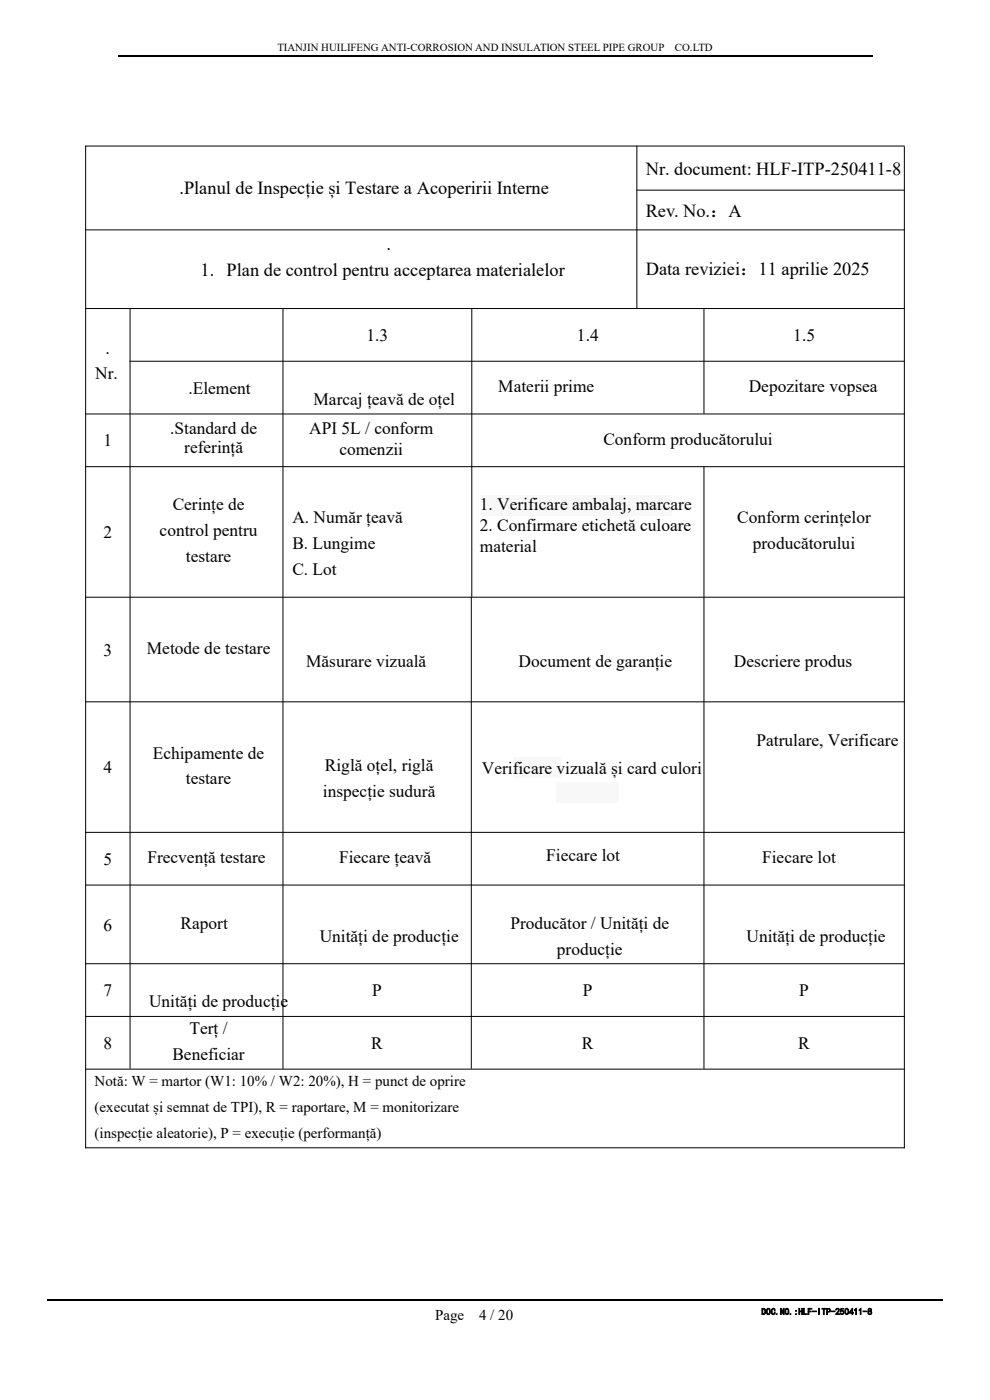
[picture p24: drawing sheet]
<svg xmlns="http://www.w3.org/2000/svg" width="210mm" height="297mm" viewBox="0 0 210 297" stroke-linecap="round" stroke-linejoin="round" font-family="sans-serif">
<defs><g id="words">
<g font-size="3.9">
<text x="38.1" y="41.3">.Planul de Inspecție și Testare a Acoperirii Interne</text>
<text x="137" y="37.1">Nr. document: HLF-ITP-250411-8</text>
<text x="137" y="45.9">Rev. No.：A</text>
<text x="82" y="53">.</text>
<text x="42.6" y="58.5">1. Plan de control pentru acceptarea materialelor</text>
<text x="137" y="58.4">Data reviziei：11 aprilie 2025</text>
</g>
<g font-size="3.7">
<text x="22.4" y="75.2">.</text>
<text x="77.7" y="72.4">1.3</text>
<text x="122.4" y="72.4">1.4</text>
<text x="168.3" y="72.4">1.5</text>
<text x="20.2" y="80.3">Nr.</text>
<text x="40" y="83.5">.Element</text>
<text x="105.7" y="83.1">Materii prime</text>
<text x="158.8" y="83.1">Depozitare vopsea</text>
<text x="66.5" y="85.9">Marcaj țeavă de oțel</text>
<text x="21.9" y="94.7">1</text>
<text x="36.1" y="92">.Standard de</text>
<text x="65.6" y="92.1">API 5L / conform</text>
<text x="128" y="94.3">Conform producătorului</text>
<text x="39.1" y="96">referință</text>
<text x="72" y="96.5">comenzii</text>
<text x="33.9" y="113.8">control pentru</text>
<text x="36.6" y="108.3">Cerințe de</text>
<text x="62" y="111">A. Număr țeavă</text>
<text x="101.8" y="108.3">1. Verificare ambalaj, marcare</text>
<text x="101.8" y="112.7">2. Confirmare etichetă culoare</text>
<text x="156.4" y="111">Conform cerințelor</text>
<text x="21.9" y="114.2">2</text>
<text x="39.4" y="119.3">testare</text>
<text x="62" y="116.5">B. Lungime</text>
<text x="101.8" y="117.1">material</text>
<text x="159.7" y="116.5">producătorului</text>
<text x="62" y="122">C. Lot</text>
<text x="21.9" y="139.1">3</text>
<text x="31.2" y="138.7">Metode de testare</text>
<text x="64.9" y="141.5">Măsurare vizuală</text>
<text x="110" y="141.5">Document de garanție</text>
<text x="155.7" y="141.5">Descriere produs</text>
<text x="32.4" y="160.9">Echipamente de</text>
<text x="160.5" y="158.2">Patrulare, Verificare</text>
<text x="21.9" y="164.1">4</text>
<text x="39.4" y="166.4">testare</text>
<text x="68.9" y="163.7">Riglă oțel, riglă</text>
<text x="102.2" y="164.1">Verificare vizuală și card culori</text>
<text x="68.5" y="169.2">inspecție sudură</text>
<text x="21.9" y="183.5">5</text>
<text x="31.3" y="183">Frecvență testare</text>
<text x="71.9" y="183.2">Fiecare țeavă</text>
<text x="115.9" y="182.7">Fiecare lot</text>
<text x="161.7" y="183.1">Fiecare lot</text>
<text x="21.9" y="197.4">6</text>
<text x="38.3" y="197">Raport</text>
<text x="108.3" y="197">Producător / Unități de</text>
<text x="67.8" y="199.8">Unități de producție</text>
<text x="118.1" y="202.5">producție</text>
<text x="158.4" y="199.8">Unități de producție</text>
<text x="21.9" y="211.3">7</text>
<text x="31.6" y="213.7">Unități de producție</text>
<text x="79" y="211.3">P</text>
<text x="123.6" y="211.3">P</text>
<text x="169.5" y="211.3">P</text>
<text x="40.2" y="219.4">Terț /</text>
<text x="21.9" y="222.6">8</text>
<text x="36.6" y="224.9">Beneficiar</text>
<text x="78.7" y="222.6">R</text>
<text x="123.4" y="222.6">R</text>
<text x="169.3" y="222.6">R</text>
</g>
<g font-size="3.2">
<text x="20.1" y="230.4">Notă: W = martor (W1: 10% / W2: 20%), H = punct de oprire</text>
<text x="20.1" y="235.9">(executat și semnat de TPI), R = raportare, M = monitorizare</text>
<text x="20.1" y="241.4">(inspecție aleatorie), P = execuție (performanță)</text>
<text x="92.3" y="280">Page</text>
<text x="101.6" y="280">4 / 20</text>
</g>
<g font-size="2.3">
<text x="58.8" y="10.9">TIANJIN HUILIFENG ANTI-CORROSION AND INSULATION STEEL PIPE GROUP</text>
<text x="143.2" y="10.9">CO.LTD</text>
</g>
<text font-size="1.9" x="161.5" y="278.9">DOC.NO.:HLF-ITP-250411-8</text>
</g></defs>
<path d="M25 11.8h160M10 275.7h190" fill="none" stroke="#000" stroke-width=".25"/>
<g fill="#f7f8fa">
<path d="M102 105.2h9.4v4.3h-9.4z" fill-rule="evenodd"/>
<path d="M111.4 105.2h1v4.3h-1z" fill-rule="evenodd"/>
<path d="M112.4 105.2h12.1v4.3h-12.1z" fill-rule="evenodd"/>
<path d="M124.5 105.2h.9v4.3h-.9z" fill-rule="evenodd"/>
<path d="M125.4 105.2h16.2v4.3h-16.2z" fill-rule="evenodd"/>
<path d="M141.6 105.2h.9v4.3h-.9z" fill-rule="evenodd"/>
</g>
<g fill="#fff">
<path d="M101.9 154.5h45.5v5.5h-45.5z" fill-rule="evenodd"/>
<path d="M101.9 160h45.5v5.5h-45.5z" fill-rule="evenodd"/>
</g>
<g fill="#f7f8fa">
<path d="M108.9 160.6h9.4v4.3h-9.4z" fill-rule="evenodd"/>
<path d="M118.3 160.6h.9v4.3h-.9z" fill-rule="evenodd"/>
</g>
<path d="M101.9 165.5h45.5v5.5h-45.5z" fill-rule="evenodd" fill="#fff"/>
<path d="M118 166.1h13.3v4.3h-13.3z" fill-rule="evenodd" fill="#f7f8fa"/>
<g fill="none" stroke="#000" stroke-width=".21">
<path d="M18.1 31h173.8M18.2 30.9v212.7M135.1 30.9v34.5M191.8 31.1v212.5M18.1 48.8h173.8M135 40.3h56.9M18.1 65.5h173.8M27.5 76.6h164.4M27.6 65.4v161.3M60 65.4v161.3M100.1 65.4v61.2M149.3 65.4v22.3"/>
<path d="M18.1 87.8h173.8M18.1 99h173.8M149.3 98.9v127.8M18.1 126.7h173.8M100 126.6v100.1M18.1 148.9h173.8M18.1 176.6h173.8M18.1 187.8h173.8M18.1 204.4h173.8M18.1 215.6h173.8M18.1 226.8h173.8M18.1 243.5h173.8"/>
</g>
<use href="#words"/>
</svg>
